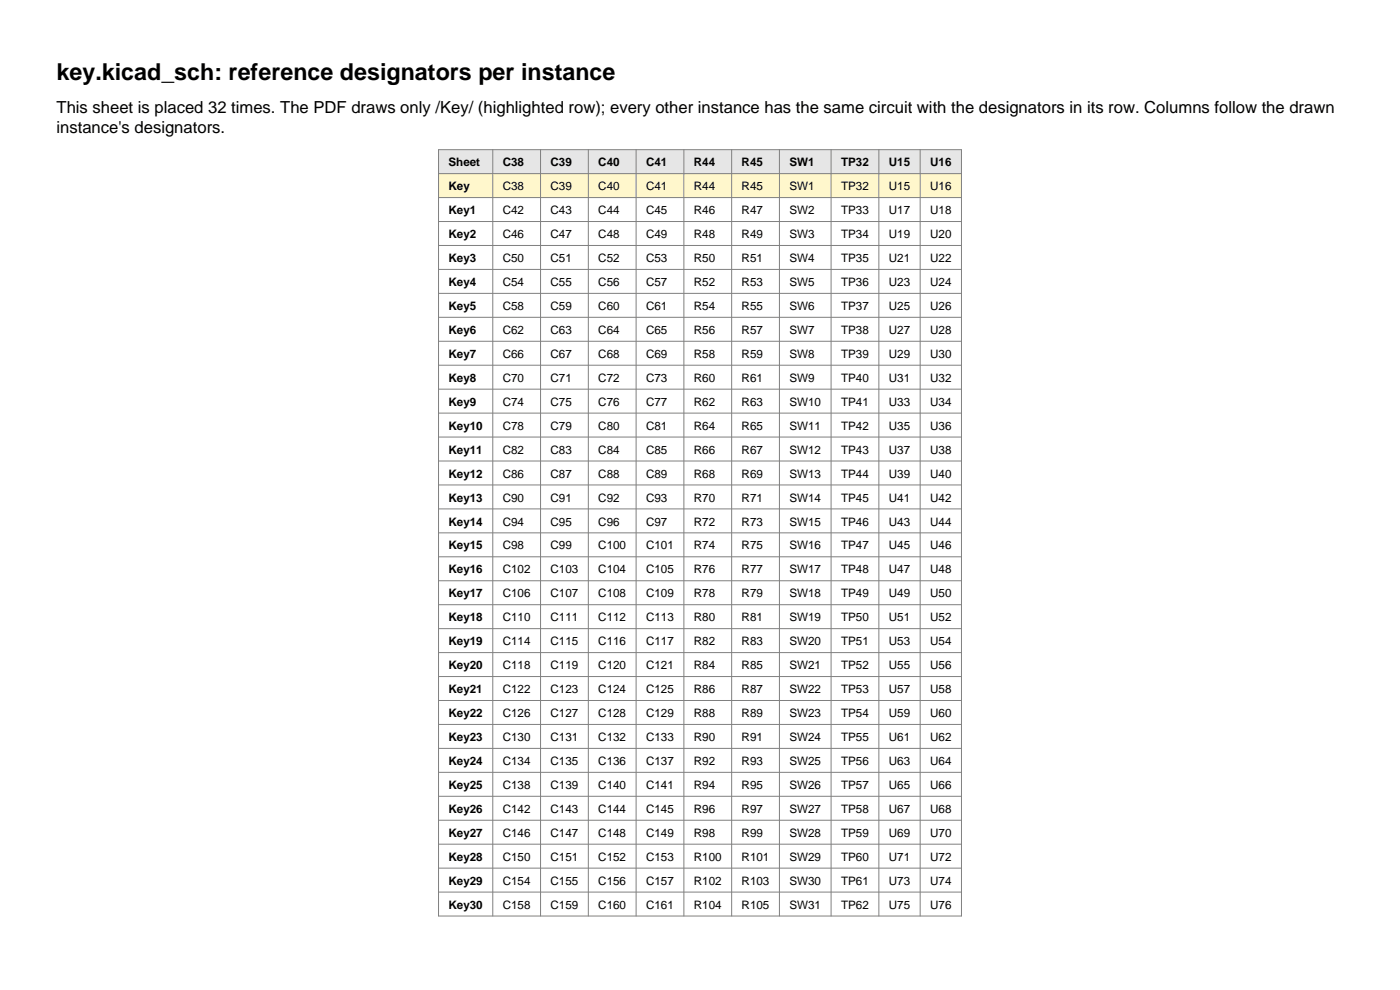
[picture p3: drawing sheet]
<svg xmlns="http://www.w3.org/2000/svg" width="297mm" height="210mm" viewBox="0 0 297 210" stroke-linecap="round" stroke-linejoin="round" font-family="sans-serif">
<defs><g id="words">
<text font-size="4.9" x="12" y="16.9">key.kicad_sch: reference designators per instance</text>
<g font-size="3.5">
<text x="12" y="24">This sheet is placed 32 times. The PDF draws only /Key/ (highlighted row); every other instance has the same circuit with the designators in its row. Columns follow the drawn</text>
<text x="12" y="28.2">instance's designators.</text>
</g>
<g font-size="2.5">
<text x="95.1" y="35.3">Sheet</text>
<text x="106.7" y="35.3">C38</text>
<text x="116.8" y="35.3">C39</text>
<text x="126.9" y="35.3">C40</text>
<text x="137.1" y="35.3">C41</text>
<text x="147.2" y="35.3">R44</text>
<text x="157.3" y="35.3">R45</text>
<text x="167.5" y="35.3">SW1</text>
<text x="178.4" y="35.3">TP32</text>
<text x="188.6" y="35.3">U15</text>
<text x="197.3" y="35.3">U16</text>
<text x="95.1" y="40.4">Key</text>
<text x="106.7" y="40.4">C38</text>
<text x="116.8" y="40.4">C39</text>
<text x="126.9" y="40.4">C40</text>
<text x="137.1" y="40.4">C41</text>
<text x="147.2" y="40.4">R44</text>
<text x="157.3" y="40.4">R45</text>
<text x="167.5" y="40.4">SW1</text>
<text x="178.4" y="40.4">TP32</text>
<text x="188.6" y="40.4">U15</text>
<text x="197.3" y="40.4">U16</text>
<text x="95.1" y="45.4">Key1</text>
<text x="106.7" y="45.4">C42</text>
<text x="116.8" y="45.4">C43</text>
<text x="126.9" y="45.4">C44</text>
<text x="137.1" y="45.4">C45</text>
<text x="147.2" y="45.4">R46</text>
<text x="157.3" y="45.4">R47</text>
<text x="167.5" y="45.4">SW2</text>
<text x="178.4" y="45.4">TP33</text>
<text x="188.6" y="45.4">U17</text>
<text x="197.3" y="45.4">U18</text>
<text x="95.1" y="50.5">Key2</text>
<text x="106.7" y="50.5">C46</text>
<text x="116.8" y="50.5">C47</text>
<text x="126.9" y="50.5">C48</text>
<text x="137.1" y="50.5">C49</text>
<text x="147.2" y="50.5">R48</text>
<text x="157.3" y="50.5">R49</text>
<text x="167.5" y="50.5">SW3</text>
<text x="178.4" y="50.5">TP34</text>
<text x="188.6" y="50.5">U19</text>
<text x="197.3" y="50.5">U20</text>
<text x="95.1" y="55.6">Key3</text>
<text x="106.7" y="55.6">C50</text>
<text x="116.8" y="55.6">C51</text>
<text x="126.9" y="55.6">C52</text>
<text x="137.1" y="55.6">C53</text>
<text x="147.2" y="55.6">R50</text>
<text x="157.3" y="55.6">R51</text>
<text x="167.5" y="55.6">SW4</text>
<text x="178.4" y="55.6">TP35</text>
<text x="188.6" y="55.6">U21</text>
<text x="197.3" y="55.6">U22</text>
<text x="95.1" y="60.7">Key4</text>
<text x="95.1" y="65.8">Key5</text>
<text x="106.7" y="60.7">C54</text>
<text x="106.7" y="65.8">C58</text>
<text x="116.8" y="60.7">C55</text>
<text x="116.8" y="65.8">C59</text>
<text x="126.9" y="60.7">C56</text>
<text x="126.9" y="65.8">C60</text>
<text x="137.1" y="60.7">C57</text>
<text x="137.1" y="65.8">C61</text>
<text x="147.2" y="60.7">R52</text>
<text x="147.2" y="65.8">R54</text>
<text x="157.3" y="60.7">R53</text>
<text x="157.3" y="65.8">R55</text>
<text x="167.5" y="60.7">SW5</text>
<text x="167.5" y="65.8">SW6</text>
<text x="178.4" y="60.7">TP36</text>
<text x="178.4" y="65.8">TP37</text>
<text x="188.6" y="60.7">U23</text>
<text x="188.6" y="65.8">U25</text>
<text x="197.3" y="60.7">U24</text>
<text x="197.3" y="65.8">U26</text>
<text x="95.1" y="70.8">Key6</text>
<text x="106.7" y="70.8">C62</text>
<text x="116.8" y="70.8">C63</text>
<text x="126.9" y="70.8">C64</text>
<text x="137.1" y="70.8">C65</text>
<text x="147.2" y="70.8">R56</text>
<text x="157.3" y="70.8">R57</text>
<text x="167.5" y="70.8">SW7</text>
<text x="178.4" y="70.8">TP38</text>
<text x="188.6" y="70.8">U27</text>
<text x="197.3" y="70.8">U28</text>
<text x="95.1" y="75.9">Key7</text>
<text x="106.7" y="75.9">C66</text>
<text x="116.8" y="75.9">C67</text>
<text x="126.9" y="75.9">C68</text>
<text x="137.1" y="75.9">C69</text>
<text x="147.2" y="75.9">R58</text>
<text x="157.3" y="75.9">R59</text>
<text x="167.5" y="75.9">SW8</text>
<text x="178.4" y="75.9">TP39</text>
<text x="188.6" y="75.9">U29</text>
<text x="197.3" y="75.9">U30</text>
<text x="95.1" y="81">Key8</text>
<text x="106.7" y="81">C70</text>
<text x="116.8" y="81">C71</text>
<text x="126.9" y="81">C72</text>
<text x="137.1" y="81">C73</text>
<text x="147.2" y="81">R60</text>
<text x="157.3" y="81">R61</text>
<text x="167.5" y="81">SW9</text>
<text x="178.4" y="81">TP40</text>
<text x="188.6" y="81">U31</text>
<text x="197.3" y="81">U32</text>
<text x="95.1" y="86.1">Key9</text>
<text x="106.7" y="86.1">C74</text>
<text x="116.8" y="86.1">C75</text>
<text x="126.9" y="86.1">C76</text>
<text x="137.1" y="86.1">C77</text>
<text x="147.2" y="86.1">R62</text>
<text x="157.3" y="86.1">R63</text>
<text x="167.5" y="86.1">SW10</text>
<text x="178.4" y="86.1">TP41</text>
<text x="188.6" y="86.1">U33</text>
<text x="197.3" y="86.1">U34</text>
<text x="95.1" y="91.2">Key10</text>
<text x="106.7" y="91.2">C78</text>
<text x="116.8" y="91.2">C79</text>
<text x="126.9" y="91.2">C80</text>
<text x="137.1" y="91.2">C81</text>
<text x="147.2" y="91.2">R64</text>
<text x="157.3" y="91.2">R65</text>
<text x="167.5" y="91.2">SW11</text>
<text x="178.4" y="91.2">TP42</text>
<text x="188.6" y="91.2">U35</text>
<text x="197.3" y="91.2">U36</text>
<text x="95.1" y="96.2">Key11</text>
<text x="95.1" y="101.3">Key12</text>
<text x="106.7" y="96.2">C82</text>
<text x="106.7" y="101.3">C86</text>
<text x="116.8" y="96.2">C83</text>
<text x="116.8" y="101.3">C87</text>
<text x="126.9" y="96.2">C84</text>
<text x="126.9" y="101.3">C88</text>
<text x="137.1" y="96.2">C85</text>
<text x="137.1" y="101.3">C89</text>
<text x="147.2" y="96.2">R66</text>
<text x="147.2" y="101.3">R68</text>
<text x="157.3" y="96.2">R67</text>
<text x="157.3" y="101.3">R69</text>
<text x="167.5" y="96.2">SW12</text>
<text x="167.5" y="101.3">SW13</text>
<text x="178.4" y="96.2">TP43</text>
<text x="178.4" y="101.3">TP44</text>
<text x="188.6" y="96.2">U37</text>
<text x="188.6" y="101.3">U39</text>
<text x="197.3" y="96.2">U38</text>
<text x="197.3" y="101.3">U40</text>
<text x="95.1" y="106.4">Key13</text>
<text x="106.7" y="106.4">C90</text>
<text x="116.8" y="106.4">C91</text>
<text x="126.9" y="106.4">C92</text>
<text x="137.1" y="106.4">C93</text>
<text x="147.2" y="106.4">R70</text>
<text x="157.3" y="106.4">R71</text>
<text x="167.5" y="106.4">SW14</text>
<text x="178.4" y="106.4">TP45</text>
<text x="188.6" y="106.4">U41</text>
<text x="197.3" y="106.4">U42</text>
<text x="95.1" y="111.5">Key14</text>
<text x="106.7" y="111.5">C94</text>
<text x="116.8" y="111.5">C95</text>
<text x="126.9" y="111.5">C96</text>
<text x="137.1" y="111.5">C97</text>
<text x="147.2" y="111.5">R72</text>
<text x="157.3" y="111.5">R73</text>
<text x="167.5" y="111.5">SW15</text>
<text x="178.4" y="111.5">TP46</text>
<text x="188.6" y="111.5">U43</text>
<text x="197.3" y="111.5">U44</text>
<text x="95.1" y="116.6">Key15</text>
<text x="106.7" y="116.6">C98</text>
<text x="116.8" y="116.6">C99</text>
<text x="126.9" y="116.6">C100</text>
<text x="137.1" y="116.6">C101</text>
<text x="147.2" y="116.6">R74</text>
<text x="157.3" y="116.6">R75</text>
<text x="167.5" y="116.6">SW16</text>
<text x="178.4" y="116.6">TP47</text>
<text x="188.6" y="116.6">U45</text>
<text x="197.3" y="116.6">U46</text>
<text x="95.1" y="121.6">Key16</text>
<text x="106.7" y="121.6">C102</text>
<text x="116.8" y="121.6">C103</text>
<text x="126.9" y="121.6">C104</text>
<text x="137.1" y="121.6">C105</text>
<text x="147.2" y="121.6">R76</text>
<text x="157.3" y="121.6">R77</text>
<text x="167.5" y="121.6">SW17</text>
<text x="178.4" y="121.6">TP48</text>
<text x="188.6" y="121.6">U47</text>
<text x="197.3" y="121.6">U48</text>
<text x="95.1" y="126.7">Key17</text>
<text x="95.1" y="131.8">Key18</text>
<text x="106.7" y="126.7">C106</text>
<text x="106.7" y="131.8">C110</text>
<text x="116.8" y="126.7">C107</text>
<text x="116.8" y="131.8">C111</text>
<text x="126.9" y="126.7">C108</text>
<text x="126.9" y="131.8">C112</text>
<text x="137.1" y="126.7">C109</text>
<text x="137.1" y="131.8">C113</text>
<text x="147.2" y="126.7">R78</text>
<text x="147.2" y="131.8">R80</text>
<text x="157.3" y="126.7">R79</text>
<text x="157.3" y="131.8">R81</text>
<text x="167.5" y="126.7">SW18</text>
<text x="167.5" y="131.8">SW19</text>
<text x="178.4" y="126.7">TP49</text>
<text x="178.4" y="131.8">TP50</text>
<text x="188.6" y="126.7">U49</text>
<text x="188.6" y="131.8">U51</text>
<text x="197.3" y="126.7">U50</text>
<text x="197.3" y="131.8">U52</text>
<text x="95.1" y="136.9">Key19</text>
<text x="106.7" y="136.9">C114</text>
<text x="116.8" y="136.9">C115</text>
<text x="126.9" y="136.9">C116</text>
<text x="137.1" y="136.9">C117</text>
<text x="147.2" y="136.9">R82</text>
<text x="157.3" y="136.9">R83</text>
<text x="167.5" y="136.9">SW20</text>
<text x="178.4" y="136.9">TP51</text>
<text x="188.6" y="136.9">U53</text>
<text x="197.3" y="136.9">U54</text>
<text x="95.1" y="142">Key20</text>
<text x="106.7" y="142">C118</text>
<text x="116.8" y="142">C119</text>
<text x="126.9" y="142">C120</text>
<text x="137.1" y="142">C121</text>
<text x="147.2" y="142">R84</text>
<text x="157.3" y="142">R85</text>
<text x="167.5" y="142">SW21</text>
<text x="178.4" y="142">TP52</text>
<text x="188.6" y="142">U55</text>
<text x="197.3" y="142">U56</text>
<text x="95.1" y="147">Key21</text>
<text x="106.7" y="147">C122</text>
<text x="116.8" y="147">C123</text>
<text x="126.9" y="147">C124</text>
<text x="137.1" y="147">C125</text>
<text x="147.2" y="147">R86</text>
<text x="157.3" y="147">R87</text>
<text x="167.5" y="147">SW22</text>
<text x="178.4" y="147">TP53</text>
<text x="188.6" y="147">U57</text>
<text x="197.3" y="147">U58</text>
<text x="95.1" y="152.1">Key22</text>
<text x="106.7" y="152.1">C126</text>
<text x="116.8" y="152.1">C127</text>
<text x="126.9" y="152.1">C128</text>
<text x="137.1" y="152.1">C129</text>
<text x="147.2" y="152.1">R88</text>
<text x="157.3" y="152.1">R89</text>
<text x="167.5" y="152.1">SW23</text>
<text x="178.4" y="152.1">TP54</text>
<text x="188.6" y="152.1">U59</text>
<text x="197.3" y="152.1">U60</text>
<text x="95.1" y="157.2">Key23</text>
<text x="106.7" y="157.2">C130</text>
<text x="116.8" y="157.2">C131</text>
<text x="126.9" y="157.2">C132</text>
<text x="137.1" y="157.2">C133</text>
<text x="147.2" y="157.2">R90</text>
<text x="157.3" y="157.2">R91</text>
<text x="167.5" y="157.2">SW24</text>
<text x="178.4" y="157.2">TP55</text>
<text x="188.6" y="157.2">U61</text>
<text x="197.3" y="157.2">U62</text>
<text x="95.1" y="162.3">Key24</text>
<text x="95.1" y="167.4">Key25</text>
<text x="106.7" y="162.3">C134</text>
<text x="106.7" y="167.4">C138</text>
<text x="116.8" y="162.3">C135</text>
<text x="116.8" y="167.4">C139</text>
<text x="126.9" y="162.3">C136</text>
<text x="126.9" y="167.4">C140</text>
<text x="137.1" y="162.3">C137</text>
<text x="137.1" y="167.4">C141</text>
<text x="147.2" y="162.3">R92</text>
<text x="147.2" y="167.4">R94</text>
<text x="157.3" y="162.3">R93</text>
<text x="157.3" y="167.4">R95</text>
<text x="167.5" y="162.3">SW25</text>
<text x="167.5" y="167.4">SW26</text>
<text x="178.4" y="162.3">TP56</text>
<text x="178.4" y="167.4">TP57</text>
<text x="188.6" y="162.3">U63</text>
<text x="188.6" y="167.4">U65</text>
<text x="197.3" y="162.3">U64</text>
<text x="197.3" y="167.4">U66</text>
<text x="95.1" y="172.4">Key26</text>
<text x="106.7" y="172.4">C142</text>
<text x="116.8" y="172.4">C143</text>
<text x="126.9" y="172.4">C144</text>
<text x="137.1" y="172.4">C145</text>
<text x="147.2" y="172.4">R96</text>
<text x="157.3" y="172.4">R97</text>
<text x="167.5" y="172.4">SW27</text>
<text x="178.4" y="172.4">TP58</text>
<text x="188.6" y="172.4">U67</text>
<text x="197.3" y="172.4">U68</text>
<text x="95.1" y="177.5">Key27</text>
<text x="106.7" y="177.5">C146</text>
<text x="116.8" y="177.5">C147</text>
<text x="126.9" y="177.5">C148</text>
<text x="137.1" y="177.5">C149</text>
<text x="147.2" y="177.5">R98</text>
<text x="157.3" y="177.5">R99</text>
<text x="167.5" y="177.5">SW28</text>
<text x="178.4" y="177.5">TP59</text>
<text x="188.6" y="177.5">U69</text>
<text x="197.3" y="177.5">U70</text>
<text x="95.1" y="182.6">Key28</text>
<text x="106.7" y="182.6">C150</text>
<text x="116.8" y="182.6">C151</text>
<text x="126.9" y="182.6">C152</text>
<text x="137.1" y="182.6">C153</text>
<text x="147.2" y="182.6">R100</text>
<text x="157.3" y="182.6">R101</text>
<text x="167.5" y="182.6">SW29</text>
<text x="178.4" y="182.6">TP60</text>
<text x="188.6" y="182.6">U71</text>
<text x="197.3" y="182.6">U72</text>
<text x="95.1" y="187.7">Key29</text>
<text x="106.7" y="187.7">C154</text>
<text x="116.8" y="187.7">C155</text>
<text x="126.9" y="187.7">C156</text>
<text x="137.1" y="187.7">C157</text>
<text x="147.2" y="187.7">R102</text>
<text x="157.3" y="187.7">R103</text>
<text x="167.5" y="187.7">SW30</text>
<text x="178.4" y="187.7">TP61</text>
<text x="188.6" y="187.7">U73</text>
<text x="197.3" y="187.7">U74</text>
<text x="95.1" y="192.8">Key30</text>
<text x="106.7" y="192.8">C158</text>
<text x="116.8" y="192.8">C159</text>
<text x="126.9" y="192.8">C160</text>
<text x="137.1" y="192.8">C161</text>
<text x="147.2" y="192.8">R104</text>
<text x="157.3" y="192.8">R105</text>
<text x="167.5" y="192.8">SW31</text>
<text x="178.4" y="192.8">TP62</text>
<text x="188.6" y="192.8">U75</text>
<text x="197.3" y="192.8">U76</text>
</g>
</g></defs>
<path d="M93 31.7h111v5.1h-111z" fill-rule="evenodd" fill="#e6e6e6"/>
<path d="M93 36.8h111v5.1h-111z" fill-rule="evenodd" fill="#fff7cc"/>
<g fill="none" stroke="#808080" stroke-width=".21">
<path d="M93 31.7h111v162.6h-111zM93 36.8h111M104.5 31.7v162.6M114.7 31.7v162.6M124.8 31.7v162.6M134.9 31.7v162.6M145.1 31.7v162.6M155.2 31.7v162.6M165.4 31.7v162.6M176.3 31.7v162.6M186.4 31.7v162.6M195.2 31.7v162.6"/>
<path d="M93 41.9h111M93 47h111M93 52.1h111M93 57.1h111M93 62.2h111M93 67.3h111M93 72.4h111M93 77.5h111M93 82.5h111M93 87.6h111M93 92.7h111M93 97.8h111"/>
<path d="M93 102.9h111M93 107.9h111M93 113h111M93 118.1h111M93 123.2h111M93 128.3h111M93 133.3h111M93 138.4h111M93 143.5h111M93 148.6h111M93 153.7h111M93 158.7h111"/>
<path d="M93 163.8h111M93 168.9h111M93 174h111M93 179.1h111M93 184.1h111M93 189.2h111"/>
</g>
<use href="#words"/>
</svg>
